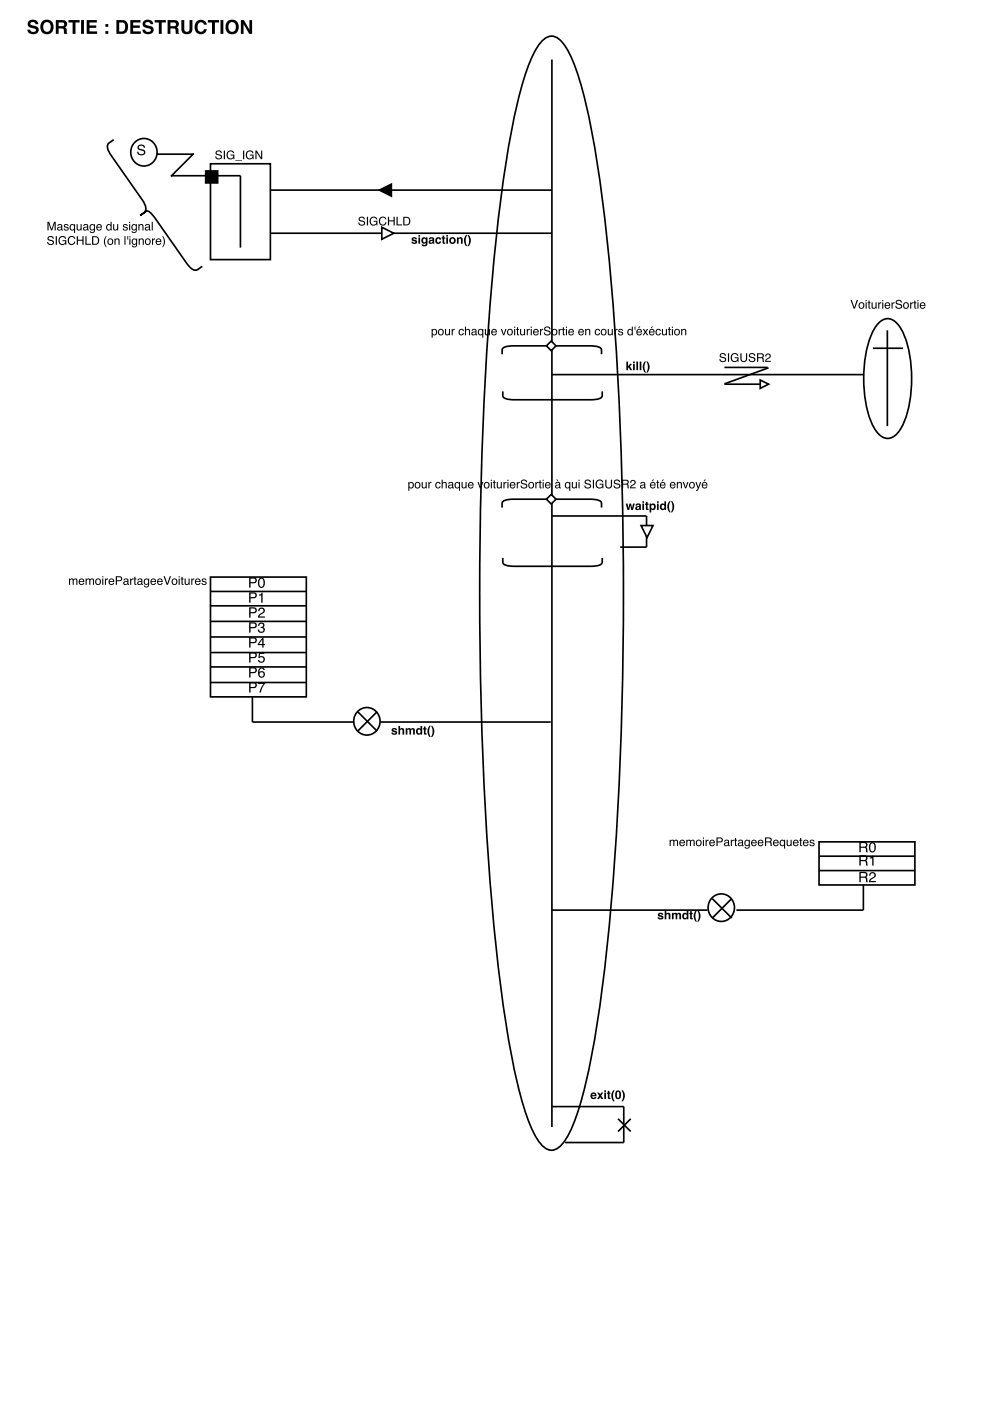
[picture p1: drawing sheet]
<svg xmlns="http://www.w3.org/2000/svg" width="210mm" height="297mm" viewBox="0 0 210 297" stroke-linecap="round" stroke-linejoin="round" font-family="sans-serif">
<path d="M114.9 8.7a2.52 2.52 0 0 1 4.1 0 22 22 0 0 1 3.9 8.2 209.6 209.6 0 0 1 6.1 36.7 821.8 821.8 0 0 1 0 144.3 209.6 209.6 0 0 1-6.1 36.7 22 22 0 0 1-3.9 8.2 2.52 2.52 0 0 1-4.1 0 22 22 0 0 1-3.9-8.2 209.6 209.6 0 0 1-6.1-36.7 821.8 821.8 0 0 1 0-144.3 209.6 209.6 0 0 1 6.1-36.7 22 22 0 0 1 3.9-8.2zM117 12.6v226.3M57.3 40.3h59.7M57.3 49.5h59.7M80.4 40.3l2.6-1.3v2.6z" fill="none" stroke="#000" stroke-width=".35"/>
<g fill="#000">
<path d="M80.4 40.3l2.6-1.3v2.6z"/>
<path d="M6.1 4.4a1.21 1.21 0 0 1 2 .7h-.6a.54 .54 0 0 0-.5-.4 .54 .54 0 0 0-.5 .5l.1 .1a1.9 1.9 0 0 1 1.6 .8 1.19 1.19 0 0 1-1.1 1.2 1.19 1.19 0 0 1-1.3-1h.6a.61 .61 0 0 0 .6 .5 .61 .61 0 0 0 .6-.6l-.1-.1a2.17 2.17 0 0 1-1.6-.8v-.5zM9.4 5a1 1 0 0 0-.2 1.2 1 1 0 0 0 1.2 .4 1.12 1.12 0 0 0-.4-1.9zM9 4.5a1.53 1.53 0 0 1 2.4 .9 1.53 1.53 0 0 1-1.7 1.8 1.62 1.62 0 0 1-.7-2.7zM12.4 4.8v.8h.7a.4 .4 0 0 0 .5-.4 .4 .4 0 0 0-.5-.4zM11.8 4.3h1.5a.81 .81 0 0 1 .9 .5 .81 .81 0 0 1-.4 1 1.29 1.29 0 0 1 .4 1.2l.1 .2h-.7l-.2-1.1-1-.1v1.2h-.6zM14.5 4.3h2.4v.5h-.9v2.4h-.6v-2.4h-.9zM17.2 4.3h.6v2.9h-.6zM18.4 4.3h2.1v.5h-1.5v.6h1.4v.5h-1.4v.8h1.6v.5h-2.2zM22.4 5.1h.6v.6h-.6zM22.4 6.6h.6v.6h-.6zM25.3 4.8v1.9a1.04 1.04 0 0 0 1.2-.6 1.04 1.04 0 0 0-.4-1.3zM24.7 4.3h1.2a1.48 1.48 0 0 1 1.3 1.4 1.48 1.48 0 0 1-1.3 1.5h-1.2zM27.6 4.3h2.2v.5h-1.6v.6h1.5v.5h-1.5v.8h1.6v.5h-2.2zM30.5 4.4a1.21 1.21 0 0 1 2 .7h-.6a.54 .54 0 0 0-.6-.4 .54 .54 0 0 0-.5 .5l.1 .1a1.9 1.9 0 0 1 1.7 .8 1.19 1.19 0 0 1-1.1 1.2 1.19 1.19 0 0 1-1.3-1h.6a.61 .61 0 0 0 .6 .5 .61 .61 0 0 0 .6-.6l-.1-.1a2.17 2.17 0 0 1-1.6-.8v-.5zM32.8 4.3h2.4v.5h-.9v2.4h-.6v-2.4h-.9zM36.1 4.8v.8h.7a.4 .4 0 0 0 .5-.4 .4 .4 0 0 0-.5-.4zM35.5 4.3h1.5a.81 .81 0 0 1 .9 .5 .81 .81 0 0 1-.4 1 1.29 1.29 0 0 1 .4 1.2l.1 .2h-.7l-.2-1.1-1-.1v1.2h-.6zM38.5 4.3h.6v1.8a.57 .57 0 0 0 .5 .6 .57 .57 0 0 0 .6-.6v-1.8h.6v1.8a1.18 1.18 0 0 1-1.2 1.2 1.18 1.18 0 0 1-1.1-1.2zM41.7 4.6a1.3 1.3 0 0 1 2.2 .6h-.7a.73 .73 0 0 0-.9-.4 .73 .73 0 0 0-.4 1 .72 .72 0 0 0 .4 .9 .72 .72 0 0 0 .9-.5h.7a1.35 1.35 0 0 1-1.8 1 1.35 1.35 0 0 1-.8-1.8zM44.1 4.3h2.3v.5h-.8v2.4h-.6v-2.4h-.9zM46.7 4.3h.7v2.9h-.7zM48.6 5a1 1 0 0 0-.1 1.2 1 1 0 0 0 1.1 .4 1.12 1.12 0 0 0-.4-1.9zM48.3 4.5a1.53 1.53 0 0 1 2.3 .9 1.53 1.53 0 0 1-1.7 1.8 1.62 1.62 0 0 1-.6-2.7zM51.1 4.3h.6l1.2 2v-2h.5v2.9h-.6l-1.2-2.1v2.1h-.5z"/>
</g>
<path d="M80.9 48.2l2.6 1.3-2.6 1.2z" fill="#fff"/>
<path d="M24.1 29.6l-1 .7a1.15 1.15 0 0 0-.2 1.5l.7 1.3 6.5 9.2a2.58 2.58 0 0 1 .7 2.6l-1.1 .8 1.3-.9a1.03 1.03 0 0 1 1.2 .6l7.3 10.3a2.8 2.8 0 0 0 2.1 1.6l1.3-.8M28.8 30a2.84 2.84 0 0 1 3.8 .4 2.84 2.84 0 0 1 0 3.8 2.84 2.84 0 0 1-3.8 .4 3 3 0 0 1 0-4.6zM33.2 32.7h7.9M36.2 37.3h8.2M41.1 32.5l-4.9 4.9M43.6 36.2h2.6v2.6h-2.6zM44.6 34.7h12.7v20.3h-12.7zM44.6 37.3h6.4v15.2M80.9 48.2l2.6 1.3-2.6 1.2zM106.5 75.1v-.9a1.05 1.05 0 0 1 1.1-.8h18.2a1.65 1.65 0 0 1 1.7 .8v.9" fill="none" stroke="#000" stroke-width=".35"/>
<g fill="#000">
<path d="M29.4 30.8a.86 .86 0 0 1 1.4 .5h-.3a.51 .51 0 0 0-.6-.4 .51 .51 0 0 0-.4 .5l.2 .1a.84 .84 0 0 1 1.1 1 .93 .93 0 0 1-1 .4 .93 .93 0 0 1-.7-.7h.3a.58 .58 0 0 0 .5 .5 .58 .58 0 0 0 .6-.5l-.4-.3a.67 .67 0 0 1-.8-.2 .67 .67 0 0 1 .1-.9zM43.6 36.2h2.6v2.6h-2.6z"/>
<path d="M45.9 32a.72 .72 0 0 1 1.1 .5h-.2a.42 .42 0 0 0-.4-.4 .42 .42 0 0 0-.4 .4 1.47 1.47 0 0 1 1.1 .7 .74 .74 0 0 1-.8 .6 .74 .74 0 0 1-.7-.6h.3a.48 .48 0 0 0 .4 .4 .48 .48 0 0 0 .5-.4l-.1-.1a.9 .9 0 0 1-1-.8zM47.4 31.9h.3v1.9h-.3zM48.3 32.1a.81 .81 0 0 1 1.4 .4h-.3a.66 .66 0 0 0-.9-.2 .66 .66 0 0 0-.2 .9 .58 .58 0 0 0 .7 .4 .58 .58 0 0 0 .5-.6h-.6v-.2h.8v1h-.2v-.3a.89 .89 0 0 1-1.3 .1 .89 .89 0 0 1-.1-1.3zM49.9 33.9h1.4v.2h-1.4zM51.5 31.9h.3v1.9h-.3zM52.4 32.1a.81 .81 0 0 1 1.3 .4h-.2a.66 .66 0 0 0-1-.2 .66 .66 0 0 0-.1 .9 .58 .58 0 0 0 .7 .4 .58 .58 0 0 0 .4-.6h-.5v-.2h.8v1h-.2v-.3a.89 .89 0 0 1-1.3 .1 .89 .89 0 0 1-.1-1.3zM54.2 31.9h.2l1 1.5v-1.5h.2v1.9h-.3l-.9-1.5v1.5h-.2z"/>
<path d="M10.1 47h.3l.5 1.6 .6-1.6h.3v1.9h-.2v-1.6l-.5 1.6h-.3l-.5-1.6v1.6h-.2zM12.4 48.4l-.1 .1a.34 .34 0 0 0 .5 .2 .34 .34 0 0 0 .1-.5zM12.3 47.6l.6-.1 .3 .2v1l.2 .2h-.3l-.1-.2a.44 .44 0 0 1-.8 .1 .44 .44 0 0 1 .3-.7l.5-.1a.3 .3 0 0 0-.3-.3 .3 .3 0 0 0-.3 .2h-.2zM13.7 47.6h.6l.2 .3h-.2a.28 .28 0 0 0-.3-.2 .28 .28 0 0 0-.2 .2v.1a.56 .56 0 0 1 .6 .8 .58 .58 0 0 1-.9-.4h.2a.32 .32 0 0 0 .3 .3 .32 .32 0 0 0 .3-.3 .55 .55 0 0 1-.6-.2 .55 .55 0 0 1 0-.6zM15.1 47.8l-.1 .2a.44 .44 0 0 0 0 .6 .44 .44 0 0 0 .6 0 .44 .44 0 0 0 .1-.6l-.2-.3zM14.9 47.7l.4-.2 .4 .2v-.2h.2v1.9h-.2v-.7a.64 .64 0 0 1-.9-.1 .64 .64 0 0 1 .1-.9zM16.2 47.5h.3v1l.2 .2 .3-.2 .1-1h.2v1.4h-.2v-.2a.46 .46 0 0 1-.5 .2 .46 .46 0 0 1-.4-.5zM17.9 48.4l-.1 .1a.34 .34 0 0 0 .5 .2 .34 .34 0 0 0 .1-.5zM17.8 47.6l.6-.1 .3 .2v1l.1 .2h-.2l-.1-.2a.44 .44 0 0 1-.8 .1 .44 .44 0 0 1 .3-.7l.5-.1a.3 .3 0 0 0-.3-.3 .3 .3 0 0 0-.3 .2h-.2zM19.1 47.7l.4-.2 .4 .2v-.2h.2v1.2a.58 .58 0 0 1-.4 .7 .58 .58 0 0 1-.7-.4l.5 .2a.41 .41 0 0 0 .4-.5 .63 .63 0 0 1-.9-.1 .63 .63 0 0 1 .1-.9zM19.3 47.8a.47 .47 0 0 0-.1 .6 .47 .47 0 0 0 .6 .2 .46 .46 0 0 0 .1-.6 .46 .46 0 0 0-.6-.2zM20.6 47.7a.61 .61 0 0 1 .7-.1 .61 .61 0 0 1 .3 .7h-1a.38 .38 0 0 0 .3 .4 .38 .38 0 0 0 .5-.3h.2a.67 .67 0 0 1-1 .4 .67 .67 0 0 1 0-1.1zM20.8 47.8l-.2 .3h.8l-.2-.4zM22.8 47.8a.46 .46 0 0 0-.1 .7 .46 .46 0 0 0 .7 .1 .46 .46 0 0 0 .1-.7 .46 .46 0 0 0-.7-.1zM22.7 47.6l.5-.1 .3 .2v-.7h.2v1.9h-.2v-.2a.61 .61 0 0 1-.9 0 .61 .61 0 0 1 0-.8zM24 47.5h.2v1l.3 .2 .3-.2v-1h.3v1.4h-.3v-.2a.46 .46 0 0 1-.5 .2 .46 .46 0 0 1-.3-.5zM26.2 47.6h.7l.2 .3h-.2a.28 .28 0 0 0-.3-.2 .28 .28 0 0 0-.3 .2l.1 .1a.56 .56 0 0 1 .6 .8 .58 .58 0 0 1-1-.4h.2a.32 .32 0 0 0 .4 .3 .32 .32 0 0 0 .3-.3h-.1a.55 .55 0 0 1-.5-.2 .55 .55 0 0 1-.1-.6zM27.4 47.5h.2v1.4h-.2zM27.4 47h.2v.3h-.2zM28 47.7l.4-.2 .4 .2v-.2h.2v1.2a.58 .58 0 0 1-.4 .7 .58 .58 0 0 1-.7-.4l.5 .2a.41 .41 0 0 0 .4-.5 .63 .63 0 0 1-.9-.1 .63 .63 0 0 1 .1-.9zM28.2 47.8a.47 .47 0 0 0-.1 .6 .47 .47 0 0 0 .6 .2 .46 .46 0 0 0 .1-.6 .46 .46 0 0 0-.6-.2zM29.3 47.5h.3v.2a.47 .47 0 0 1 .5-.2 .47 .47 0 0 1 .3 .5v.9h-.2v-.9a.33 .33 0 0 0-.4-.3 .33 .33 0 0 0-.2 .5v.7h-.3zM31 48.4l-.1 .1a.34 .34 0 0 0 .5 .2 .34 .34 0 0 0 .1-.5zM30.9 47.6l.6-.1 .3 .2v1l.1 .2h-.2l-.1-.2a.44 .44 0 0 1-.8 .1 .44 .44 0 0 1 .3-.7l.5-.1a.3 .3 0 0 0-.3-.3 .3 .3 0 0 0-.3 .2h-.2zM32.2 47h.2v1.9h-.2z"/>
<path d="M10.2 50.2a.72 .72 0 0 1 1.2 .4h-.2a.42 .42 0 0 0-.5-.4 .42 .42 0 0 0-.4 .5 1.47 1.47 0 0 1 1.2 .7 .74 .74 0 0 1-.8 .6 .74 .74 0 0 1-.7-.7h.2a.48 .48 0 0 0 .5 .4 .48 .48 0 0 0 .5-.4l-.1-.1a.9 .9 0 0 1-1-.8zM11.8 50.1h.3v1.8h-.3zM12.6 50.3a.81 .81 0 0 1 1.4 .3h-.2a.66 .66 0 0 0-1-.2 .66 .66 0 0 0-.1 1 .58 .58 0 0 0 .7 .3 .58 .58 0 0 0 .4-.6h-.5v-.2h.8v1h-.2l-.1-.2a.89 .89 0 0 1-1.2 0 .89 .89 0 0 1-.1-1.2zM14.6 50.3a.79 .79 0 0 1 .8-.3 .79 .79 0 0 1 .6 .6h-.3a.62 .62 0 0 0-.8-.3 .62 .62 0 0 0-.3 .9 .56 .56 0 0 0 .6 .5 .56 .56 0 0 0 .5-.5h.3a.85 .85 0 0 1-1.1 .7 .85 .85 0 0 1-.5-1.2zM16.3 50.1h.2v.7h1v-.7h.2v1.8h-.2v-.9h-1v.9h-.2zM18.1 50.1h.3v1.6h.9v.2h-1.2zM19.8 50.3v1.4h.4a.71 .71 0 0 0 .6-.7 .71 .71 0 0 0-.6-.7zM19.5 50.1h.8a.92 .92 0 0 1 .7 .9 .92 .92 0 0 1-.7 .9h-.8zM22.5 50h.1a2.22 2.22 0 0 0 0 2.4l-.4-.3-.2-.8 .1-.7zM23.1 50.9a.44 .44 0 0 0 0 .7 .44 .44 0 0 0 .7-.2v-.4a.37 .37 0 0 0-.3-.3 .37 .37 0 0 0-.4 .2zM22.9 50.7a.64 .64 0 0 1 1 .1 .64 .64 0 0 1-.2 1 .64 .64 0 0 1-.9-.3zM24.3 50.6h.2v.2a.47 .47 0 0 1 .5-.2 .47 .47 0 0 1 .4 .4v.9h-.3v-.8a.33 .33 0 0 0-.4-.3 .33 .33 0 0 0-.2 .4v.7h-.2zM26.4 50.1h.2v1.8h-.2zM27 50.1h.2v.7h-.2zM27.4 50.6h.3v1.3h-.3zM27.4 50.1h.3v.2h-.3zM28.1 50.7l.4-.2 .4 .3v-.2h.2v1.2a.58 .58 0 0 1-.5 .7 .58 .58 0 0 1-.7-.4l.6 .2a.41 .41 0 0 0 .4-.6 .63 .63 0 0 1-1-.1 .63 .63 0 0 1 .2-.9zM28.3 50.8a.47 .47 0 0 0-.2 .6 .47 .47 0 0 0 .6 .2 .46 .46 0 0 0 .1-.6 .46 .46 0 0 0-.5-.2zM29.4 50.6h.2v.2a.47 .47 0 0 1 .6-.2 .47 .47 0 0 1 .3 .4v.9h-.2v-.8a.33 .33 0 0 0-.4-.3 .33 .33 0 0 0-.3 .4v.7h-.2zM31 50.9a.44 .44 0 0 0 0 .7 .44 .44 0 0 0 .7-.2v-.4a.37 .37 0 0 0-.3-.3 .37 .37 0 0 0-.4 .2zM30.9 50.7a.64 .64 0 0 1 1 .1 .64 .64 0 0 1-.2 1 .64 .64 0 0 1-1-.3zM32.2 50.6h.2v.2l.5-.3v.3l-.4 .2v.9h-.3zM33.2 50.7a.61 .61 0 0 1 .7-.1 .61 .61 0 0 1 .3 .7h-1a.38 .38 0 0 0 .3 .4 .38 .38 0 0 0 .5-.2h.2a.67 .67 0 0 1-1 .3 .67 .67 0 0 1 0-1.1zM33.3 50.8l-.1 .3h.8l-.2-.3zM34.4 50a1.5 1.5 0 0 1 0 2.4 2.22 2.22 0 0 0 0-2.4z"/>
<path d="M76.2 46.1a.72 .72 0 0 1 1.2 .4h-.3a.42 .42 0 0 0-.4-.4 .42 .42 0 0 0-.4 .5 1.47 1.47 0 0 1 1.1 .7 .74 .74 0 0 1-.7 .5 .74 .74 0 0 1-.7-.6h.2a.48 .48 0 0 0 .5 .4 .48 .48 0 0 0 .5-.4l-.1-.1a.9 .9 0 0 1-1.1-.8zM77.8 46h.2v1.8h-.2zM78.6 46.2a.81 .81 0 0 1 1.4 .3h-.2a.66 .66 0 0 0-1-.2 .66 .66 0 0 0-.1 1 .58 .58 0 0 0 .6 .3 .58 .58 0 0 0 .5-.6h-.6v-.2h.8v1h-.1l-.1-.2a.89 .89 0 0 1-1.2 0 .89 .89 0 0 1-.1-1.2zM80.5 46.2a.79 .79 0 0 1 .8-.3 .79 .79 0 0 1 .6 .6h-.2a.62 .62 0 0 0-.9-.3 .62 .62 0 0 0-.2 .9 .56 .56 0 0 0 .5 .5 .56 .56 0 0 0 .6-.5h.2a.85 .85 0 0 1-1.1 .7 .85 .85 0 0 1-.5-1.2zM82.2 46h.3v.7h.9v-.7h.3v1.8h-.3v-.9h-.9v.9h-.3zM84.1 46h.2v1.6h.9v.2h-1.1zM85.7 46.2v1.4h.5a.71 .71 0 0 0 .6-.7 .71 .71 0 0 0-.6-.7zM85.5 46h.7a.92 .92 0 0 1 .8 .9 .92 .92 0 0 1-.8 .9h-.7z"/>
<path d="M87.4 50.4l.4-.1a.5 .5 0 0 1 .6 .4l-.6-.1-.2 .1a.61 .61 0 0 1 .6 .2 .61 .61 0 0 1 .1 .7 .68 .68 0 0 1-1.1-.4h.4a.26 .26 0 0 0 .2 .2 .26 .26 0 0 0 .3-.1 .6 .6 0 0 1-.6-.2 .6 .6 0 0 1-.1-.7zM88.7 49.8h.4v.4h-.4zM88.7 50.3h.4v1.4h-.4zM89.8 50.6a.39 .39 0 0 0-.1 .7 .39 .39 0 0 0 .6-.1 .39 .39 0 0 0-.2-.6zM89.6 50.4l.4-.1 .3 .2v-.2h.3v1.3a.66 .66 0 0 1-.5 .6 .66 .66 0 0 1-.7-.4h.3a.32 .32 0 0 0 .5 .1 .32 .32 0 0 0 .1-.4 .61 .61 0 0 1-.9 0 .61 .61 0 0 1 0-.9zM91.3 51.1l-.1 .3a.26 .26 0 0 0 .4 0 .26 .26 0 0 0 0-.3zM91 50.5l.5-.2a.46 .46 0 0 1 .6 .4v1h-.3l-.1-.2a.46 .46 0 0 1-.6 .2 .46 .46 0 0 1-.2-.6 .46 .46 0 0 1 .6-.2l.2-.1a.22 .22 0 0 0-.2-.2 .22 .22 0 0 0-.2 .2h-.4zM92.5 50.5a.62 .62 0 0 1 .6-.2 .62 .62 0 0 1 .4 .5l-.3-.1a.32 .32 0 0 0-.5 .3 .32 .32 0 0 0 .5 .3l.3-.1a.68 .68 0 0 1-1 .4 .68 .68 0 0 1 0-1.1zM93.8 50h.4v.3h.2v.3h-.2v.8h.2v.3l-.6-.2v-.9h-.2v-.3h.2zM94.6 49.8h.4v.4h-.4zM94.6 50.3h.4v1.4h-.4zM95.7 50.7a.38 .38 0 0 0-.1 .6 .38 .38 0 0 0 .6-.1v-.5l-.3-.1zM95.2 51a.75 .75 0 0 1 1.5 0 .75 .75 0 0 1-1.5 0zM96.9 50.3h.3v.2a.47 .47 0 0 1 .6-.2 .47 .47 0 0 1 .3 .5v.9h-.4v-.9l-.2-.2-.3 .2v.9h-.3zM98.8 49.8h.3l-.4 1.2 .4 1.2h-.3a1.82 1.82 0 0 1 0-2.4zM99.1 49.8h.3a1.82 1.82 0 0 1 0 2.4h-.3l.4-1.2z"/>
</g>
<path d="M116.9 72.3l1 1-1 1-1-1z" fill="#fff"/>
<path d="M116.9 72.3l1 1-1 1-1-1zM106.5 107.6v-.9a1.05 1.05 0 0 1 1.1-.8h18.2a1.65 1.65 0 0 1 1.7 .8v.9" fill="none" stroke="#000" stroke-width=".35"/>
<path d="M115.9 105.8l1-1 1 1-1 1.1z" fill="#fff"/>
<path d="M185.1 73.8h6.3M186.2 68.6a2.46 2.46 0 0 1 4 0 17 17 0 0 1 3 9.9 24.5 24.5 0 0 1-1.9 11.8 4.2 4.2 0 0 1-3.1 2.7 3.3 3.3 0 0 1-2.6-1.8 21.8 21.8 0 0 1-2.4-12.7 17 17 0 0 1 3-9.9zM188.1 70v20.3M106.6 83v.9a1.05 1.05 0 0 0 1.1 .8h18.2a1.65 1.65 0 0 0 1.8-.8v-.9M106.6 118.3v.9a1.05 1.05 0 0 0 1.1 .8h18.2a1.65 1.65 0 0 0 1.8-.8v-.9M115.9 105.8l1-1 1 1-1 1.1zM117 109.4h20.1v6.6h-5.6" fill="none" stroke="#000" stroke-width=".35"/>
<path d="M135.9 111.4h2.6l-1.3 2.6z" fill="#fff"/>
<g fill="none" stroke="#000" stroke-width=".35">
<path d="M117 79.4h66.1M153.6 77.9h9.1M162.9 78l-9.3 3.4M153.6 81.5h7.6M161.2 80.6l1.8 .9-1.8 .8zM135.9 111.4h2.6l-1.3 2.6zM44.6 122.4h20.3v25.4h-20.3zM44.6 125.4h20.3M44.6 128.4h20.3M44.6 131.7h20.3M44.6 135.1h20.3M44.6 138.4h20.3"/>
<path d="M44.6 141.4h20.3M44.6 144.7h20.3M53.5 147.8v5.3h21.6M75.8 150.9l4.2 4.1M76 150.6a2.84 2.84 0 0 1 3.8 .4 2.84 2.84 0 0 1 0 3.8 2.84 2.84 0 0 1-3.8 .4 3 3 0 0 1 0-4.6zM80 150.9l-4.2 4.1M80.7 153.1h36.1M173.7 178.5h20.3v9.1h-20.3zM117 193h33M151 190.5l4.1 4.1M151.2 190.2a2.84 2.84 0 0 1 3.8 .3 2.84 2.84 0 0 1 0 3.9 2.84 2.84 0 0 1-3.8 .3 3 3 0 0 1 0-4.5zM155.1 190.5l-4.1 4.1"/>
<path d="M173.7 184.6h20.3M173.7 181.5h20.3M183.1 187.6v5.4h-27M117 234.6h15.3v7.6h-12.5M131 237.2l2.7 2.7M133.7 237.2l-2.7 2.7"/>
</g>
<g fill="#000">
<path d="M91.8 70a.44 .44 0 0 0-.1 .7 .44 .44 0 0 0 .7-.1l-.1-.6zM91.5 69.8h.2v.1a.59 .59 0 0 1 .8-.1 .59 .59 0 0 1 .2 .8 .52 .52 0 0 1-.4 .5 .52 .52 0 0 1-.6-.2v.7h-.2zM93.2 70.1a.44 .44 0 0 0-.1 .7 .44 .44 0 0 0 .7-.2v-.4a.37 .37 0 0 0-.2-.3 .37 .37 0 0 0-.4 .2zM93 69.9a.64 .64 0 0 1 1 .1 .64 .64 0 0 1-.2 .9 .64 .64 0 0 1-.9-.3zM94.3 69.7h.3v1l.2 .2 .3-.2 .1-1h.2v1.4h-.2v-.2a.46 .46 0 0 1-.5 .2 .46 .46 0 0 1-.4-.4zM95.8 69.7h.2v.3l.4-.3v.3l-.4 .2v.9h-.2zM97.4 69.9l.4-.2a.48 .48 0 0 1 .6 .5l-.3-.1a.47 .47 0 0 0-.7 .2 .47 .47 0 0 0 .4 .6l.3-.3h.3a.62 .62 0 0 1-.9 .4 .62 .62 0 0 1-.2-.9zM98.6 69.2h.2v.7a.47 .47 0 0 1 .5-.2 .47 .47 0 0 1 .4 .5v.9h-.3v-1l-.2-.2-.4 .3v.9h-.2zM100.2 70.6v.1a.34 .34 0 0 0 .4 .2 .34 .34 0 0 0 .2-.5zM100.2 69.8l.5-.1 .3 .2v1l.2 .2h-.3l-.1-.2a.44 .44 0 0 1-.7 .1 .44 .44 0 0 1 .2-.7l.5-.1a.3 .3 0 0 0-.3-.3 .3 .3 0 0 0-.3 .3h-.2zM101.6 70v.2a.44 .44 0 0 0 0 .6 .44 .44 0 0 0 .6 0 .44 .44 0 0 0 .1-.6l-.2-.2zM101.5 69.9l.4-.2 .4 .2v-.2h.2v1.9h-.2v-.7a.64 .64 0 0 1-1-.1 .64 .64 0 0 1 .2-.9zM102.8 69.7h.2v1l.3 .2 .3-.2v-1h.3v1.4h-.2v-.2a.46 .46 0 0 1-.6 .2 .46 .46 0 0 1-.3-.4zM104.3 69.9a.61 .61 0 0 1 .8-.1 .61 .61 0 0 1 .3 .7h-1a.38 .38 0 0 0 .3 .4 .38 .38 0 0 0 .4-.2h.2a.67 .67 0 0 1-1 .3 .67 .67 0 0 1 0-1.1zM104.5 70l-.1 .3h.7l-.2-.3zM106.2 69.7h.2l.4 1.1 .4-1.1h.2l-.5 1.4h-.2zM107.8 70.1a.44 .44 0 0 0 0 .7 .44 .44 0 0 0 .7-.2v-.4a.37 .37 0 0 0-.3-.3 .37 .37 0 0 0-.4 .2zM107.7 69.9a.64 .64 0 0 1 .9 .1 .64 .64 0 0 1-.2 .9 .64 .64 0 0 1-.9-.3zM109 69.8h.2v1.3h-.2zM109 69.3h.2v.2h-.2zM109.6 69.4h.2v.3h.2v.2h-.2v.9l.2 .1v.2l-.4-.2v-1h-.2v-.2h.2zM110.3 69.7h.2v1l.2 .2 .4-.2v-1h.2v1.4h-.2v-.2a.46 .46 0 0 1-.5 .2 .46 .46 0 0 1-.3-.4zM111.7 69.7h.2v.3l.4-.3v.3l-.4 .2v.9h-.2zM112.5 69.8h.3v1.3h-.3zM112.5 69.3h.3v.2h-.3zM113.2 69.9a.61 .61 0 0 1 .7-.1 .61 .61 0 0 1 .3 .7h-.9a.38 .38 0 0 0 .2 .4 .38 .38 0 0 0 .5-.2h.2a.67 .67 0 0 1-1 .3 .67 .67 0 0 1 0-1.1zM113.4 70l-.1 .3h.7l-.2-.3zM114.5 69.7h.2v.3l.4-.3v.3l-.4 .2v.9h-.2zM115.5 69.4a.72 .72 0 0 1 1.2 .4h-.2a.42 .42 0 0 0-.5-.4 .42 .42 0 0 0-.4 .4 1.47 1.47 0 0 1 1.2 .8 .74 .74 0 0 1-.8 .5 .74 .74 0 0 1-.7-.6h.2a.48 .48 0 0 0 .5 .4 .48 .48 0 0 0 .5-.4l-.1-.1a.9 .9 0 0 1-1-.8zM117.3 70.1a.44 .44 0 0 0-.1 .7 .44 .44 0 0 0 .7-.2v-.4a.37 .37 0 0 0-.2-.3 .37 .37 0 0 0-.4 .2zM117.1 69.9a.64 .64 0 0 1 1 .1 .64 .64 0 0 1-.2 .9 .64 .64 0 0 1-.9-.3zM118.4 69.7h.3v.3l.4-.3v.3l-.4 .2v.9h-.3zM119.3 69.4h.3v.3h.2v.2h-.2v.9l.2 .1v.2l-.5-.2v-1h-.1v-.2h.1zM120 69.8h.2v1.3h-.2zM120 69.3h.2v.2h-.2zM120.7 69.9a.61 .61 0 0 1 .7-.1 .61 .61 0 0 1 .3 .7h-1a.38 .38 0 0 0 .3 .4 .38 .38 0 0 0 .5-.2h.2a.67 .67 0 0 1-1.1 .3 .67 .67 0 0 1 .1-1.1zM120.8 70l-.1 .3h.8l-.2-.3zM122.8 69.9a.61 .61 0 0 1 .7-.1 .61 .61 0 0 1 .3 .7h-1a.38 .38 0 0 0 .3 .4 .38 .38 0 0 0 .5-.2h.2a.67 .67 0 0 1-1 .3 .67 .67 0 0 1 0-1.1zM122.9 70l-.1 .3h.8l-.2-.3zM124.1 69.7h.2v.2a.47 .47 0 0 1 .5-.2 .47 .47 0 0 1 .4 .5v.9h-.3v-.9a.33 .33 0 0 0-.4-.3 .33 .33 0 0 0-.2 .5v.7h-.2zM126.3 69.9l.4-.2a.48 .48 0 0 1 .5 .5l-.2-.1a.47 .47 0 0 0-.7 .2 .47 .47 0 0 0 .4 .6l.3-.3h.2a.62 .62 0 0 1-.9 .4 .62 .62 0 0 1-.1-.9zM127.7 70.1a.44 .44 0 0 0 0 .7 .44 .44 0 0 0 .6-.2l.1-.4a.37 .37 0 0 0-.3-.3 .37 .37 0 0 0-.4 .2zM127.5 69.9a.64 .64 0 0 1 1 .1 .64 .64 0 0 1-.2 .9 .64 .64 0 0 1-.9-.3zM128.9 69.7h.2v1l.2 .2 .4-.2v-1h.2v1.4h-.2v-.2a.46 .46 0 0 1-.5 .2 .46 .46 0 0 1-.3-.4zM130.3 69.7h.2v.3l.4-.3v.3l-.4 .2v.9h-.2zM131.2 69.8h.7l.2 .3h-.2a.28 .28 0 0 0-.3-.2 .28 .28 0 0 0-.3 .3h.1a.56 .56 0 0 1 .6 .8 .58 .58 0 0 1-1-.3h.3a.32 .32 0 0 0 .3 .2 .32 .32 0 0 0 .3-.3h-.1a.55 .55 0 0 1-.5-.2 .55 .55 0 0 1-.1-.6zM133.3 70a.46 .46 0 0 0-.1 .7 .46 .46 0 0 0 .7 .1 .46 .46 0 0 0 .1-.6 .46 .46 0 0 0-.7-.2zM133.3 69.8l.4-.1 .3 .2v-.7h.2v1.9h-.2v-.2a.61 .61 0 0 1-.9 0 .61 .61 0 0 1 0-.8zM134.5 69.3h.3l-.1 .7h-.1zM135.1 69.9a.61 .61 0 0 1 .7-.1 .61 .61 0 0 1 .3 .7h-1a.38 .38 0 0 0 .3 .4 .38 .38 0 0 0 .5-.2h.2a.67 .67 0 0 1-1 .3 .67 .67 0 0 1 0-1.1zM135.3 70l-.1 .3h.7l-.2-.3zM135.5 69.2h.3l-.5 .4zM136.3 69.7h.3l.3 .5 .3-.5 .2 .1-.4 .6 .5 .7h-.3l-.4-.5-.3 .5h-.3l.5-.7zM137.8 69.9a.61 .61 0 0 1 .7-.1 .61 .61 0 0 1 .3 .7h-1a.38 .38 0 0 0 .3 .4 .38 .38 0 0 0 .5-.2h.2a.67 .67 0 0 1-1 .3 .67 .67 0 0 1 0-1.1zM137.9 70l-.1 .3h.8l-.2-.3zM138.2 69.2h.3l-.5 .4zM139.2 69.9l.4-.2a.48 .48 0 0 1 .5 .5l-.2-.1a.47 .47 0 0 0-.7 .2 .47 .47 0 0 0 .4 .6l.3-.3h.2a.62 .62 0 0 1-.9 .4 .62 .62 0 0 1-.1-.9zM140.3 69.7h.3v1l.2 .2 .3-.2 .1-1h.2v1.4h-.2v-.2a.46 .46 0 0 1-.5 .2 .46 .46 0 0 1-.4-.4zM141.8 69.4h.2v.3h.2v.2h-.2v.9l.2 .1v.2l-.4-.2v-1h-.2v-.2h.2zM142.5 69.8h.2v1.3h-.2zM142.5 69.3h.2v.2h-.2zM143.2 70.1a.44 .44 0 0 0 0 .7 .44 .44 0 0 0 .7-.2v-.4a.37 .37 0 0 0-.3-.3 .37 .37 0 0 0-.4 .2zM143.1 69.9a.64 .64 0 0 1 1 .1 .64 .64 0 0 1-.2 .9 .64 .64 0 0 1-1-.3zM144.4 69.7h.2v.2a.47 .47 0 0 1 .6-.2 .47 .47 0 0 1 .3 .5v.9h-.2v-.9a.33 .33 0 0 0-.4-.3 .33 .33 0 0 0-.3 .5v.7h-.2z"/>
<path d="M132.8 76.7h.4v.9l.4-.5h.4l-.4 .6 .4 .8h-.4l-.3-.6-.1 .6h-.4zM134.2 76.6h.4v.4h-.4zM134.2 77.1h.4v1.4h-.4zM134.9 76.7h.4v1.8h-.4zM135.6 76.7h.4v1.8h-.4zM136.7 76.6h.3l-.4 1.2 .4 1.2h-.3a1.82 1.82 0 0 1 0-2.4zM137 76.6h.3a1.82 1.82 0 0 1 0 2.4h-.3l.4-1.2z"/>
<path d="M152.8 75a.72 .72 0 0 1 1.1 .4h-.2a.42 .42 0 0 0-.5-.3 .42 .42 0 0 0-.4 .4 1.47 1.47 0 0 1 1.2 .7 .74 .74 0 0 1-.8 .6 .74 .74 0 0 1-.7-.7h.3a.48 .48 0 0 0 .4 .5 .48 .48 0 0 0 .5-.5l-.1-.1a.9 .9 0 0 1-1-.7zM154.3 74.9h.3v1.8h-.3zM155.2 75.1a.81 .81 0 0 1 1.4 .4h-.3a.66 .66 0 0 0-1-.3 .66 .66 0 0 0-.1 1 .58 .58 0 0 0 .7 .4 .58 .58 0 0 0 .5-.6h-.6v-.3h.8v1h-.2v-.2a.89 .89 0 0 1-1.3 0 .89 .89 0 0 1-.1-1.2zM157 74.9h.2v1.1a.47 .47 0 0 0 .5 .6 .47 .47 0 0 0 .5-.6v-1.1h.2v1a.73 .73 0 0 1-.7 .9 .73 .73 0 0 1-.7-.9zM159 75a.72 .72 0 0 1 1.1 .4h-.2a.42 .42 0 0 0-.5-.3 .42 .42 0 0 0-.4 .4 1.47 1.47 0 0 1 1.2 .7 .74 .74 0 0 1-.8 .6 .74 .74 0 0 1-.7-.7h.3a.48 .48 0 0 0 .4 .5 .48 .48 0 0 0 .5-.5l-.1-.1a.9 .9 0 0 1-1-.7zM160.8 75.1v.6h.5a.31 .31 0 0 0 .4-.3 .31 .31 0 0 0-.3-.3zM160.5 74.9h.9a.5 .5 0 0 1 .5 .3 .5 .5 0 0 1-.2 .6l.2 .2 .1 .7h-.3l-.1-.6-.3-.2h-.5v.8h-.3zM162.5 75.1a.61 .61 0 0 1 .9 .2 .61 .61 0 0 1-.6 .8l-.3 .4h.9v.2h-1.2a1.5 1.5 0 0 1 1-1.1 .36 .36 0 0 0-.4-.5 .36 .36 0 0 0-.3 .5h-.3z"/>
<path d="M180.3 63.6h.3l.5 1.6 .5-1.6h.3l-.6 1.8h-.3zM182.4 64.4a.44 .44 0 0 0-.1 .7 .44 .44 0 0 0 .7-.2v-.3a.37 .37 0 0 0-.3-.3 .37 .37 0 0 0-.3 .1zM182.2 64.3a.64 .64 0 0 1 1 .1 .64 .64 0 0 1-.2 .9 .64 .64 0 0 1-.9-.3zM183.5 64.1h.3v1.3h-.3zM183.5 63.6h.3v.3h-.3zM184.1 63.7h.3v.4h.2v.2h-.2v.9l.2 .1v.1l-.4-.1-.1-1h-.1v-.2h.1zM184.8 64.1h.2v1l.3 .2 .3-.2v-1h.3v1.3h-.2v-.2a.46 .46 0 0 1-.6 .3 .46 .46 0 0 1-.3-.5zM186.2 64.1h.2v.2l.5-.2v.2l-.4 .2-.1 .9h-.2zM187.1 64.1h.2v1.3h-.2zM187.1 63.6h.2v.3h-.2zM187.7 64.3a.61 .61 0 0 1 .8-.2 .61 .61 0 0 1 .3 .7h-1a.38 .38 0 0 0 .3 .5 .38 .38 0 0 0 .4-.3h.2a.67 .67 0 0 1-1 .4 .67 .67 0 0 1 0-1.1zM187.9 64.4l-.1 .3h.7l-.2-.4zM189 64.1h.2v.2l.5-.2v.2l-.4 .2v.9h-.3zM190.1 63.7a.72 .72 0 0 1 1.1 .4h-.2a.42 .42 0 0 0-.5-.3 .42 .42 0 0 0-.3 .4 1.47 1.47 0 0 1 1.1 .7 .74 .74 0 0 1-.8 .6 .74 .74 0 0 1-.7-.7h.3a.48 .48 0 0 0 .4 .5 .48 .48 0 0 0 .5-.5h-.1a.9 .9 0 0 1-1-.8zM191.8 64.4a.44 .44 0 0 0 0 .7 .44 .44 0 0 0 .7-.2v-.3a.37 .37 0 0 0-.3-.3 .37 .37 0 0 0-.4 .1zM191.6 64.3a.64 .64 0 0 1 1 .1 .64 .64 0 0 1-.2 .9 .64 .64 0 0 1-.9-.3zM193 64.1h.2v.2l.4-.2v.2l-.4 .2v.9h-.2zM193.9 63.7h.2v.4h.2v.2h-.2v.9l.2 .1v.1l-.4-.1v-1h-.2v-.2h.2zM194.5 64.1h.2v1.3h-.2zM194.5 63.6h.2v.3h-.2zM195.2 64.3a.61 .61 0 0 1 .7-.2 .61 .61 0 0 1 .3 .7h-1a.38 .38 0 0 0 .3 .5 .38 .38 0 0 0 .5-.3h.2a.67 .67 0 0 1-1 .4 .67 .67 0 0 1 0-1.1zM195.4 64.4l-.1 .3h.7l-.2-.4z"/>
<path d="M86.9 102.5a.44 .44 0 0 0-.1 .7 .44 .44 0 0 0 .7-.1l-.2-.7zM86.6 102.2h.2v.2a.59 .59 0 0 1 .8-.1 .59 .59 0 0 1 .1 .8 .52 .52 0 0 1-.3 .5 .52 .52 0 0 1-.6-.2v.7h-.2zM88.2 102.5a.44 .44 0 0 0 0 .7 .44 .44 0 0 0 .7-.2v-.3a.37 .37 0 0 0-.3-.3 .37 .37 0 0 0-.4 .1zM88.1 102.4a.64 .64 0 0 1 .9 .1 .64 .64 0 0 1-.2 .9 .64 .64 0 0 1-.9-.3zM89.4 102.2h.2v1l.3 .2 .3-.2 .1-1h.2v1.3h-.2v-.2a.46 .46 0 0 1-.6 .3 .46 .46 0 0 1-.3-.5zM90.8 102.2h.2v.2l.5-.2v.2l-.4 .2v.9h-.3zM92.4 102.4l.5-.2a.48 .48 0 0 1 .5 .5l-.2-.2a.47 .47 0 0 0-.7 .3 .47 .47 0 0 0 .4 .6l.3-.3h.2a.62 .62 0 0 1-.9 .4 .62 .62 0 0 1-.1-1zM93.6 101.7h.3v.7a.47 .47 0 0 1 .5-.2 .47 .47 0 0 1 .3 .5v.8h-.2v-.9l-.3-.2-.3 .2v.9h-.3zM95.2 103.1v.1a.34 .34 0 0 0 .5 .1 .34 .34 0 0 0 .1-.4zM95.2 102.3l.6-.1 .3 .2v.9l.1 .2h-.2l-.1-.1a.44 .44 0 0 1-.8 .1 .44 .44 0 0 1 .3-.7l.5-.1a.3 .3 0 0 0-.3-.4 .3 .3 0 0 0-.3 .3h-.2zM96.7 102.5l-.1 .2a.44 .44 0 0 0 0 .5 .44 .44 0 0 0 .6 .1 .44 .44 0 0 0 .1-.6l-.2-.3zM96.5 102.4l.4-.2 .4 .2v-.2h.2v1.9h-.2v-.7a.64 .64 0 0 1-.9-.1 .64 .64 0 0 1 .1-.9zM97.9 102.2h.2v1l.2 .2 .4-.2v-1h.2v1.3h-.2v-.2a.46 .46 0 0 1-.5 .3 .46 .46 0 0 1-.3-.5zM99.4 102.4a.61 .61 0 0 1 .7-.2 .61 .61 0 0 1 .3 .7h-1a.38 .38 0 0 0 .3 .5 .38 .38 0 0 0 .5-.3h.2a.67 .67 0 0 1-1 .4 .67 .67 0 0 1 0-1.1zM99.6 102.5l-.2 .3h.8l-.2-.4zM101.2 102.2h.3l.3 1.1 .4-1.1h.3l-.5 1.3h-.3zM102.9 102.5a.44 .44 0 0 0 0 .7 .44 .44 0 0 0 .6-.2l.1-.3a.37 .37 0 0 0-.3-.3 .37 .37 0 0 0-.4 .1zM102.7 102.4a.64 .64 0 0 1 1 .1 .64 .64 0 0 1-.2 .9 .64 .64 0 0 1-.9-.3zM104.1 102.2h.2v1.3h-.2zM104.1 101.7h.2v.3h-.2zM104.7 101.8h.2v.4h.2v.2h-.2v.9l.2 .1v.1l-.4-.1v-1h-.2v-.2h.2zM105.3 102.2h.3v1l.2 .2 .3-.2 .1-1h.2v1.3h-.2v-.2a.46 .46 0 0 1-.5 .3 .46 .46 0 0 1-.4-.5zM106.7 102.2h.3v.2l.4-.2v.2l-.4 .2v.9h-.3zM107.6 102.2h.2v1.3h-.2zM107.6 101.7h.2v.3h-.2zM108.2 102.4a.61 .61 0 0 1 .8-.2 .61 .61 0 0 1 .3 .7h-1a.38 .38 0 0 0 .3 .5 .38 .38 0 0 0 .4-.3h.3a.67 .67 0 0 1-1.1 .4 .67 .67 0 0 1 0-1.1zM108.4 102.5l-.1 .3h.8l-.2-.4zM109.6 102.2h.2v.2l.4-.2v.2l-.4 .2v.9h-.2zM110.6 101.8a.72 .72 0 0 1 1.2 .4h-.3a.42 .42 0 0 0-.4-.3 .42 .42 0 0 0-.4 .4 1.47 1.47 0 0 1 1.1 .7 .74 .74 0 0 1-.7 .6 .74 .74 0 0 1-.7-.7h.2a.48 .48 0 0 0 .5 .5 .48 .48 0 0 0 .5-.5h-.1a.9 .9 0 0 1-1.1-.8zM112.3 102.5a.44 .44 0 0 0 0 .7 .44 .44 0 0 0 .7-.2v-.3a.37 .37 0 0 0-.3-.3 .37 .37 0 0 0-.4 .1zM112.2 102.4a.64 .64 0 0 1 .9 .1 .64 .64 0 0 1-.2 .9 .64 .64 0 0 1-.9-.3zM113.5 102.2h.2v.2l.5-.2v.2l-.4 .2-.1 .9h-.2zM114.4 101.8h.2v.4h.2v.2h-.2v.9l.2 .1v.1l-.4-.1v-1h-.2v-.2h.2zM115.1 102.2h.2v1.3h-.2zM115.1 101.7h.2v.3h-.2zM115.7 102.4a.61 .61 0 0 1 .8-.2 .61 .61 0 0 1 .3 .7h-1a.38 .38 0 0 0 .3 .5 .38 .38 0 0 0 .4-.3h.2a.67 .67 0 0 1-1 .4 .67 .67 0 0 1 0-1.1zM115.9 102.5l-.1 .3h.7l-.2-.4zM117.9 103.1v.1a.34 .34 0 0 0 .5 .1 .34 .34 0 0 0 .1-.4zM117.9 102.3l.6-.1 .2 .2 .1 .9 .1 .2h-.2l-.1-.1a.44 .44 0 0 1-.8 .1 .44 .44 0 0 1 .3-.7l.4-.1a.3 .3 0 0 0-.2-.4 .3 .3 0 0 0-.4 .3h-.2zM117.9 101.7h.3l.2 .3zM120.1 102.5l-.1 .2a.44 .44 0 0 0 0 .5 .44 .44 0 0 0 .6 .1 .44 .44 0 0 0 .1-.6l-.2-.3zM119.9 102.4l.4-.2 .4 .2v-.2h.2v1.9h-.2v-.7a.64 .64 0 0 1-.9-.1 .64 .64 0 0 1 .1-.9zM121.2 102.2h.3v1l.2 .2 .3-.2 .1-1h.2v1.3h-.2v-.2a.46 .46 0 0 1-.5 .3 .46 .46 0 0 1-.4-.5zM122.7 102.2h.2v1.3h-.2zM122.7 101.7h.2v.3h-.2zM124.1 101.8a.72 .72 0 0 1 1.2 .4h-.3a.42 .42 0 0 0-.4-.3 .42 .42 0 0 0-.4 .4 1.47 1.47 0 0 1 1.1 .7 .74 .74 0 0 1-.7 .6 .74 .74 0 0 1-.7-.7h.2a.48 .48 0 0 0 .5 .5 .48 .48 0 0 0 .5-.5h-.1a.9 .9 0 0 1-1-.8zM125.7 101.7h.2v1.8h-.2zM126.5 101.9a.81 .81 0 0 1 1.4 .4h-.2a.66 .66 0 0 0-1-.3 .66 .66 0 0 0-.1 1 .58 .58 0 0 0 .7 .4 .58 .58 0 0 0 .4-.6h-.6v-.2h.8v.9h-.1l-.1-.2a.89 .89 0 0 1-1.2 .1 .89 .89 0 0 1-.1-1.3zM128.3 101.7h.3v1.1a.47 .47 0 0 0 .5 .6 .47 .47 0 0 0 .4-.6v-1.1h.3v1a.73 .73 0 0 1-.7 .9 .73 .73 0 0 1-.8-.9zM130.3 101.8a.72 .72 0 0 1 1.2 .4h-.3a.42 .42 0 0 0-.4-.3 .42 .42 0 0 0-.4 .4 1.47 1.47 0 0 1 1.1 .7 .74 .74 0 0 1-.7 .6 .74 .74 0 0 1-.7-.7h.2a.48 .48 0 0 0 .5 .5 .48 .48 0 0 0 .5-.5h-.1a.9 .9 0 0 1-1-.8zM132.1 101.9v.6h.6a.31 .31 0 0 0 .4-.2 .31 .31 0 0 0-.4-.4zM131.9 101.7h.8a.5 .5 0 0 1 .6 .3 .5 .5 0 0 1-.2 .6l.2 .2 .1 .7h-.3l-.1-.6-.3-.1h-.6v.7h-.2zM133.8 101.9a.61 .61 0 0 1 1 .3 .61 .61 0 0 1-.6 .8l-.4 .3h1v.2h-1.2a1.5 1.5 0 0 1 .9-1.1 .36 .36 0 0 0-.3-.5 .36 .36 0 0 0-.4 .5h-.2zM136 103.1l-.1 .1a.34 .34 0 0 0 .5 .1 .34 .34 0 0 0 .1-.4zM135.9 102.3l.6-.1 .3 .2v.9l.1 .2h-.2l-.1-.1a.44 .44 0 0 1-.8 .1 .44 .44 0 0 1 .3-.7l.5-.1a.3 .3 0 0 0-.3-.4 .3 .3 0 0 0-.3 .3h-.2zM138 102.4a.61 .61 0 0 1 .7-.2 .61 .61 0 0 1 .3 .7h-1a.38 .38 0 0 0 .3 .5 .38 .38 0 0 0 .5-.3h.2a.67 .67 0 0 1-1 .4 .67 .67 0 0 1 0-1.1zM138.1 102.5l-.1 .3h.8l-.2-.4zM138.4 101.7h.3l-.5 .3zM139.3 101.8h.2v.4h.3v.2h-.3v.9l.3 .1v.1l-.5-.1v-1h-.2v-.2h.2zM140.1 102.4a.61 .61 0 0 1 .7-.2 .61 .61 0 0 1 .3 .7h-1a.38 .38 0 0 0 .3 .5 .38 .38 0 0 0 .5-.3h.2a.67 .67 0 0 1-1 .4 .67 .67 0 0 1 0-1.1zM140.3 102.5l-.2 .3h.8l-.2-.4zM140.5 101.7h.3l-.5 .3zM142.2 102.4a.61 .61 0 0 1 .7-.2 .61 .61 0 0 1 .3 .7h-.9a.38 .38 0 0 0 .2 .5 .38 .38 0 0 0 .5-.3h.2a.67 .67 0 0 1-1 .4 .67 .67 0 0 1 0-1.1zM142.4 102.5l-.1 .3h.7l-.2-.4zM143.5 102.2h.2v.2a.47 .47 0 0 1 .6-.2 .47 .47 0 0 1 .3 .5v.8h-.2v-.8a.33 .33 0 0 0-.4-.3 .33 .33 0 0 0-.3 .4v.7h-.2zM144.8 102.2h.2l.4 1.1 .3-1.1h.3l-.5 1.3h-.3zM146.4 102.5a.44 .44 0 0 0 0 .7 .44 .44 0 0 0 .7-.2v-.3a.37 .37 0 0 0-.3-.3 .37 .37 0 0 0-.4 .1zM146.3 102.4a.64 .64 0 0 1 .9 .1 .64 .64 0 0 1-.2 .9 .64 .64 0 0 1-.9-.3zM147.4 102.2h.3l.4 1.1 .3-1.1h.3l-.3 .8a1.02 1.02 0 0 1-.8 1.1v-.2h.2l.1-.3zM149 102.4a.61 .61 0 0 1 .7-.2 .61 .61 0 0 1 .3 .7h-1a.38 .38 0 0 0 .3 .5 .38 .38 0 0 0 .5-.3h.2a.67 .67 0 0 1-1 .4 .67 .67 0 0 1 0-1.1zM149.1 102.5l-.1 .3h.8l-.2-.4zM149.4 101.7h.3l-.5 .3z"/>
<path d="M132.7 106.8h.3l.3 .9 .1-.9h.4l.2 .9 .2-.9h.4l-.4 1.3h-.4l-.2-1-.2 1h-.4zM135.1 107.6v.2a.26 .26 0 0 0 .3 .1 .26 .26 0 0 0 .1-.4zM134.8 106.9l.5-.2a.46 .46 0 0 1 .6 .5l.1 .9h-.4l-.1-.1a.46 .46 0 0 1-.6 .1 .46 .46 0 0 1-.2-.6 .46 .46 0 0 1 .6-.2l.2-.1a.22 .22 0 0 0-.2-.2 .22 .22 0 0 0-.2 .2h-.4zM136.2 106.3h.4v.3h-.4zM136.2 106.8h.4v1.3h-.4zM136.9 106.4h.4v.4h.2v.2h-.2v.8l.2 .1v.2l-.5-.1-.1-1h-.1v-.2h.1zM138.2 107.1a.38 .38 0 0 0-.1 .5 .38 .38 0 0 0 .5 .1v-.5zM137.7 106.8h.4v.2a.62 .62 0 0 1 .9-.1 .62 .62 0 0 1 0 .9 .5 .5 0 0 1-.9 .1v.8h-.4zM139.3 106.3h.3v.3h-.3zM139.3 106.8h.3v1.3h-.3zM140.1 106.9l.4-.2 .4 .2v-.6h.3v1.8h-.3v-.2a.62 .62 0 0 1-.9 .1 .62 .62 0 0 1 0-.9zM140.3 107.2a.36 .36 0 0 0 0 .5 .36 .36 0 0 0 .6-.1l-.2-.5zM141.9 106.3h.3l-.4 1.1 .4 1.2h-.3a1.82 1.82 0 0 1 0-2.3zM142.2 106.3h.3a1.82 1.82 0 0 1 0 2.3h-.3l.4-1.2z"/>
<path d="M14.6 122.7h.2v.2a.43 .43 0 0 1 .8-.1 .44 .44 0 0 1 .5-.1 .44 .44 0 0 1 .3 .4v.9h-.2v-1l-.2-.2-.3 .2-.1 1h-.2v-1.1h-.3l-.2 .2v.9h-.3zM16.8 122.8a.61 .61 0 0 1 .8-.1 .61 .61 0 0 1 .3 .7h-1a.38 .38 0 0 0 .3 .4 .38 .38 0 0 0 .4-.2h.3a.67 .67 0 0 1-1.1 .3 .67 .67 0 0 1 0-1.1zM17 122.9l-.1 .3h.8l-.2-.3zM18.2 122.7h.2v.2a.43 .43 0 0 1 .7-.1 .44 .44 0 0 1 .5-.1 .44 .44 0 0 1 .3 .4v.9h-.2v-1l-.2-.2-.3 .2v1h-.3v-1.1h-.3l-.2 .2v.9h-.2zM20.5 123a.44 .44 0 0 0 0 .7 .44 .44 0 0 0 .7-.2v-.4a.37 .37 0 0 0-.3-.3 .37 .37 0 0 0-.4 .2zM20.3 122.8a.64 .64 0 0 1 1 .1 .64 .64 0 0 1-.2 1 .64 .64 0 0 1-.9-.3zM21.7 122.7h.2v1.3h-.2zM21.7 122.2h.2v.2h-.2zM22.2 122.7h.3v.2l.4-.3v.3l-.4 .2v.9h-.3zM23.2 122.8a.61 .61 0 0 1 .7-.1 .61 .61 0 0 1 .3 .7h-1a.38 .38 0 0 0 .3 .4 .38 .38 0 0 0 .5-.2h.2a.67 .67 0 0 1-1 .3 .67 .67 0 0 1 0-1.1zM23.4 122.9l-.1 .3h.7l-.2-.3zM24.5 122.2h.9a.53 .53 0 0 1 .5 .5 .53 .53 0 0 1-.5 .5h-.6v.8h-.3zM24.8 122.4v.6h.5a.32 .32 0 0 0 .4-.3 .32 .32 0 0 0-.4-.3zM26.4 123.5v.1a.34 .34 0 0 0 .4 .2 .34 .34 0 0 0 .2-.5zM26.4 122.7h.5l.3 .1v1l.2 .2h-.3l-.1-.2a.44 .44 0 0 1-.7 .2 .44 .44 0 0 1 .2-.8l.5-.1a.3 .3 0 0 0-.3-.3 .3 .3 0 0 0-.3 .3h-.2zM27.6 122.7h.2v.2l.4-.3v.3l-.4 .2v.9h-.2zM28.5 122.3h.2v.4h.2v.1h-.2v.9l.2 .1v.2l-.4-.2v-1h-.2v-.1h.2zM29.3 123.5v.1a.34 .34 0 0 0 .5 .2 .34 .34 0 0 0 .1-.5zM29.3 122.7h.6l.3 .1v1l.1 .2h-.2l-.1-.2a.44 .44 0 0 1-.8 .2 .44 .44 0 0 1 .3-.8l.5-.1a.3 .3 0 0 0-.3-.3 .3 .3 0 0 0-.3 .3h-.3zM30.6 122.8l.4-.2 .4 .2v-.1h.2v1.2a.58 .58 0 0 1-.4 .6 .58 .58 0 0 1-.7-.3l.5 .2a.41 .41 0 0 0 .4-.6 .63 .63 0 0 1-.9-.1 .63 .63 0 0 1 .1-.9zM30.8 122.9a.47 .47 0 0 0-.1 .6 .47 .47 0 0 0 .6 .2 .46 .46 0 0 0 .1-.6 .46 .46 0 0 0-.6-.2zM32.1 122.8a.61 .61 0 0 1 .7-.1 .61 .61 0 0 1 .3 .7h-1a.38 .38 0 0 0 .3 .4 .38 .38 0 0 0 .5-.2h.2a.67 .67 0 0 1-1 .3 .67 .67 0 0 1 0-1.1zM32.2 122.9l-.1 .3h.8l-.2-.3zM33.5 122.8a.61 .61 0 0 1 .7-.1 .61 .61 0 0 1 .3 .7h-1a.38 .38 0 0 0 .3 .4 .38 .38 0 0 0 .5-.2h.2a.67 .67 0 0 1-1 .3 .67 .67 0 0 1 0-1.1zM33.6 122.9l-.1 .3h.8l-.2-.3zM34.7 122.2h.3l.5 1.5 .5-1.5h.3l-.7 1.8h-.3zM36.7 123a.44 .44 0 0 0 0 .7 .44 .44 0 0 0 .7-.2v-.4a.37 .37 0 0 0-.3-.3 .37 .37 0 0 0-.4 .2zM36.5 122.8a.64 .64 0 0 1 1 .1 .64 .64 0 0 1-.2 1 .64 .64 0 0 1-.9-.3zM37.9 122.7h.2v1.3h-.2zM37.9 122.2h.2v.2h-.2zM38.5 122.3h.2v.4h.2v.1h-.2v.9l.2 .1v.2l-.4-.2v-1h-.2v-.1h.2zM39.1 122.7h.3v.9l.2 .2 .3-.2 .1-.9h.2v1.3h-.2v-.2a.46 .46 0 0 1-.5 .2 .46 .46 0 0 1-.4-.4zM40.6 122.7h.2v.2l.4-.3v.3l-.4 .2v.9h-.2zM41.5 122.8a.61 .61 0 0 1 .7-.1 .61 .61 0 0 1 .3 .7h-.9a.38 .38 0 0 0 .2 .4 .38 .38 0 0 0 .5-.2h.2a.67 .67 0 0 1-1 .3 .67 .67 0 0 1 0-1.1zM41.7 122.9l-.1 .3h.7l-.2-.3zM42.9 122.7h.7l.2 .3h-.2a.28 .28 0 0 0-.3-.2 .28 .28 0 0 0-.3 .3h.1a.56 .56 0 0 1 .6 .8 .58 .58 0 0 1-1-.3h.2a.32 .32 0 0 0 .4 .3 .32 .32 0 0 0 .3-.3l-.1-.1a.55 .55 0 0 1-.5-.2 .55 .55 0 0 1-.1-.6z"/>
<path d="M52.8 122.4h1a.63 .63 0 0 1 .7 .6 .63 .63 0 0 1-.7 .7h-.7v.9h-.3zM53.1 122.7v.7h.6a.38 .38 0 0 0 .5-.4 .38 .38 0 0 0-.5-.3zM54.9 122.7a.77 .77 0 0 1 1-.1 .77 .77 0 0 1 .3 .9 .78 .78 0 0 1-.4 1 .78 .78 0 0 1-1-.2l-.1-1zM55.2 122.8a1.14 1.14 0 0 0 .2 1.6 1.13 1.13 0 0 0 .3-1.6z"/>
<path d="M52.8 125.6h1a.63 .63 0 0 1 .7 .6 .63 .63 0 0 1-.7 .7h-.7v.9h-.3zM53.1 125.8v.8h.6a.38 .38 0 0 0 .5-.4 .38 .38 0 0 0-.5-.4zM54.9 126.1l.8-.4v2.1h-.3v-1.5h-.5z"/>
<path d="M52.8 128.8h1a.63 .63 0 0 1 .7 .6 .63 .63 0 0 1-.7 .6h-.7v1h-.3zM53.1 129v.8h.6a.38 .38 0 0 0 .5-.4 .38 .38 0 0 0-.5-.4zM55 129a.7 .7 0 0 1 1.1 .1 .7 .7 0 0 1-.5 1l-.6 .6h1.2v.3h-1.5a1.33 1.33 0 0 1 1-1.3 .43 .43 0 0 0-.2-.7 .43 .43 0 0 0-.5 .6h-.3z"/>
<path d="M52.8 131.9h1a.63 .63 0 0 1 .7 .7 .63 .63 0 0 1-.7 .6h-.7v.9h-.3zM53.1 132.2v.8h.6a.38 .38 0 0 0 .5-.4 .38 .38 0 0 0-.5-.4zM55 132.1a.61 .61 0 0 1 .9 0 .61 .61 0 0 1-.1 .9 .7 .7 0 0 1-.2 1.2 .7 .7 0 0 1-.9-.7h.2a.46 .46 0 0 0 .5 .5 .46 .46 0 0 0 .4-.5 .46 .46 0 0 0-.5-.4v-.2a.4 .4 0 0 0 .5-.3 .4 .4 0 0 0-.3-.5 .4 .4 0 0 0-.5 .4v.2h-.3z"/>
<path d="M52.8 135.1h1a.63 .63 0 0 1 .7 .6 .63 .63 0 0 1-.7 .7h-.7v.9h-.3zM53.1 135.4v.7h.6a.38 .38 0 0 0 .5-.4 .38 .38 0 0 0-.5-.3zM55.6 135.6l-.7 .9h.7zM55.6 135.2h.3v1.3h.3v.3h-.3v.5h-.3v-.5h-.9v-.3z"/>
<path d="M52.8 138.3h1a.63 .63 0 0 1 .7 .6 .63 .63 0 0 1-.7 .7h-.7v.9h-.3zM53.1 138.5v.8h.6a.38 .38 0 0 0 .5-.4 .38 .38 0 0 0-.5-.4zM54.9 138.4h1.1v.2h-.9l-.1 .6a.73 .73 0 0 1 1.1 .4 .73 .73 0 0 1-.5 1 .73 .73 0 0 1-.9-.7h.3a.47 .47 0 0 0 .7 .3 .47 .47 0 0 0 0-.8 .47 .47 0 0 0-.7 .1h-.2z"/>
<path d="M52.8 141.5h1a.63 .63 0 0 1 .7 .6 .63 .63 0 0 1-.7 .6h-.7v1h-.3zM53.1 141.7v.8h.6a.38 .38 0 0 0 .5-.4 .38 .38 0 0 0-.5-.4zM55 141.7l.7-.2 .4 .4v.2h-.2a.44 .44 0 0 0-.6-.3 .44 .44 0 0 0-.3 .5v.2a.71 .71 0 0 1 1 .2 .71 .71 0 0 1-.2 1 .71 .71 0 0 1-1-.4l-.1-.8zM55 143a.46 .46 0 0 0 .9 0 .46 .46 0 0 0-.9 0z"/>
<path d="M52.8 144.6h1a.63 .63 0 0 1 .7 .7 .63 .63 0 0 1-.7 .6h-.7v.9h-.3zM53.1 144.9v.8h.6a.38 .38 0 0 0 .5-.4 .38 .38 0 0 0-.5-.4zM54.7 144.7h1.5l-.9 2.1h-.3l.2-.6 .7-1.2h-1.2z"/>
<path d="M83.2 154.5l.4-.1a.5 .5 0 0 1 .6 .4l-.6-.2-.2 .2a.61 .61 0 0 1 .6 .2 .61 .61 0 0 1 .1 .7 .68 .68 0 0 1-1.1-.4h.3a.26 .26 0 0 0 .3 .2 .26 .26 0 0 0 .2-.2 .6 .6 0 0 1-.6-.2 .6 .6 0 0 1 0-.6zM84.5 153.9h.3v.7a.48 .48 0 0 1 .6-.2 .48 .48 0 0 1 .3 .6v.7h-.4v-.9l-.2-.1-.3 .2v.8h-.3zM86 154.4h.4v.2a.43 .43 0 0 1 .7 0 .45 .45 0 0 1 .6-.2 .45 .45 0 0 1 .3 .5v.8h-.4v-.8a.22 .22 0 0 0-.3-.2 .22 .22 0 0 0-.1 .2v.8h-.4v-.8a.22 .22 0 0 0-.2-.2 .22 .22 0 0 0-.2 .2v.8h-.4zM88.4 154.6l.4-.2 .4 .2v-.7h.3v1.8h-.3v-.1a.62 .62 0 0 1-.9 0 .62 .62 0 0 1 0-.9zM88.6 154.8a.36 .36 0 0 0 0 .5 .36 .36 0 0 0 .5-.1l-.1-.5zM89.9 154h.3v.4h.2v.3h-.2v.7l.2 .1v.3l-.5-.2v-.9h-.2v-.3h.2zM91.1 153.9h.2l-.3 1.2 .3 1.2h-.2a1.82 1.82 0 0 1 0-2.4zM91.4 153.9h.3a1.82 1.82 0 0 1-.1 2.4h-.2l.3-1.2z"/>
<path d="M142 178.1h.2v.1a.43 .43 0 0 1 .8 0 .44 .44 0 0 1 .5-.2 .44 .44 0 0 1 .3 .5v.9h-.3v-1.1l-.2-.1-.3 .2v1h-.2l-.1-1.1-.3-.1-.2 .3v.9h-.2zM144.2 178.2a.61 .61 0 0 1 .7-.1 .61 .61 0 0 1 .3 .7h-.9a.38 .38 0 0 0 .2 .4 .38 .38 0 0 0 .5-.2h.2a.67 .67 0 0 1-1 .3 .67 .67 0 0 1 0-1.1zM144.4 178.3l-.1 .3h.7l-.2-.3zM145.5 178.1h.2v.1a.43 .43 0 0 1 .8 0 .44 .44 0 0 1 .5-.2 .44 .44 0 0 1 .3 .5v.9h-.2l-.1-1.1-.2-.1-.3 .2v1h-.2v-1.1l-.4-.1-.1 .3-.1 .9h-.2zM147.9 178.4a.44 .44 0 0 0-.1 .7 .44 .44 0 0 0 .7-.2v-.4a.37 .37 0 0 0-.3-.3 .37 .37 0 0 0-.3 .2zM147.7 178.2a.64 .64 0 0 1 1 .1 .64 .64 0 0 1-.2 .9 .64 .64 0 0 1-1-.3zM149 178.1h.3v1.3h-.3zM149 177.6h.3v.2h-.3zM149.6 178.1h.2v.2l.4-.3v.3l-.4 .2v.9h-.2zM150.5 178.2a.61 .61 0 0 1 .8-.1 .61 .61 0 0 1 .3 .7h-1a.38 .38 0 0 0 .3 .4 .38 .38 0 0 0 .4-.2h.3a.67 .67 0 0 1-1.1 .3 .67 .67 0 0 1 0-1.1zM150.7 178.3l-.1 .3h.7l-.1-.3zM151.9 177.6h.8a.53 .53 0 0 1 .6 .5 .53 .53 0 0 1-.6 .5h-.6v.8h-.2zM152.1 177.8v.6h.5a.32 .32 0 0 0 .4-.3 .32 .32 0 0 0-.4-.3zM153.7 178.9v.1a.34 .34 0 0 0 .5 .2 .34 .34 0 0 0 .1-.5zM153.7 178.1l.6-.1 .2 .2 .1 1 .1 .2h-.2l-.1-.2a.44 .44 0 0 1-.8 .1 .44 .44 0 0 1 .3-.7l.5-.1a.3 .3 0 0 0-.3-.3 .3 .3 0 0 0-.3 .3h-.3zM155 178.1h.2v.2l.4-.3v.3l-.4 .2v.9h-.2zM155.8 177.7h.3v.4h.2v.1h-.2v.9l.2 .1v.2l-.4-.2-.1-1h-.1v-.1h.1zM156.7 178.9v.1a.34 .34 0 0 0 .4 .2 .34 .34 0 0 0 .2-.5zM156.7 178.1l.5-.1 .3 .2v1l.2 .2h-.3l-.1-.2a.44 .44 0 0 1-.7 .1 .44 .44 0 0 1 .3-.7l.4-.1a.3 .3 0 0 0-.3-.3 .3 .3 0 0 0-.3 .3h-.2zM158 178.2l.4-.2 .4 .2v-.1h.2v1.2a.58 .58 0 0 1-.5 .6 .58 .58 0 0 1-.6-.4l.5 .3a.41 .41 0 0 0 .4-.6 .63 .63 0 0 1-.9-.1 .63 .63 0 0 1 .1-.9zM158.2 178.3a.47 .47 0 0 0-.1 .6 .47 .47 0 0 0 .5 .2 .46 .46 0 0 0 .2-.6 .46 .46 0 0 0-.6-.2zM159.4 178.2a.61 .61 0 0 1 .8-.1 .61 .61 0 0 1 .3 .7h-1a.38 .38 0 0 0 .3 .4 .38 .38 0 0 0 .4-.2h.2a.67 .67 0 0 1-1 .3 .67 .67 0 0 1 0-1.1zM159.6 178.3l-.1 .3h.7l-.2-.3zM160.8 178.2a.61 .61 0 0 1 .8-.1 .61 .61 0 0 1 .3 .7h-1a.38 .38 0 0 0 .3 .4 .38 .38 0 0 0 .4-.2h.2a.67 .67 0 0 1-1 .3 .67 .67 0 0 1 0-1.1zM161 178.3l-.1 .3h.7l-.2-.3zM162.4 177.8v.6h.6a.31 .31 0 0 0 .4-.3 .31 .31 0 0 0-.4-.3zM162.2 177.6h.8a.5 .5 0 0 1 .6 .3 .5 .5 0 0 1-.2 .6l.2 .2 .1 .7h-.3l-.1-.7-.3-.1h-.6v.8h-.2zM164.1 178.2a.61 .61 0 0 1 .7-.1 .61 .61 0 0 1 .3 .7h-1a.38 .38 0 0 0 .3 .4 .38 .38 0 0 0 .5-.2h.2a.67 .67 0 0 1-1 .3 .67 .67 0 0 1 0-1.1zM164.2 178.3l-.1 .3h.8l-.2-.3zM165.6 178.3l-.1 .2a.44 .44 0 0 0 .1 .6 .44 .44 0 0 0 .5 0 .44 .44 0 0 0 .1-.6l-.1-.2zM165.4 178.2l.4-.2 .4 .2v-.1h.3v1.8h-.3v-.7a.64 .64 0 0 1-.9-.1 .64 .64 0 0 1 .1-.9zM166.8 178.1h.2v.9l.3 .2 .3-.2v-.9h.2v1.3h-.2v-.2a.46 .46 0 0 1-.5 .2 .46 .46 0 0 1-.3-.4zM168.3 178.2a.61 .61 0 0 1 .7-.1 .61 .61 0 0 1 .3 .7h-.9a.38 .38 0 0 0 .2 .4 .38 .38 0 0 0 .5-.2h.2a.67 .67 0 0 1-1 .3 .67 .67 0 0 1 0-1.1zM168.5 178.3l-.1 .3h.7l-.2-.3zM169.6 177.7h.3v.4h.2v.1h-.2v.9l.2 .1v.2l-.4-.2-.1-1h-.1v-.1h.1zM170.4 178.2a.61 .61 0 0 1 .7-.1 .61 .61 0 0 1 .3 .7h-.9a.38 .38 0 0 0 .3 .4 .38 .38 0 0 0 .4-.2h.2a.67 .67 0 0 1-1 .3 .67 .67 0 0 1 0-1.1zM170.6 178.3l-.1 .3h.7l-.2-.3zM171.8 178.1h.7l.2 .3h-.2a.28 .28 0 0 0-.3-.2 .28 .28 0 0 0-.3 .3h.1a.56 .56 0 0 1 .6 .8 .58 .58 0 0 1-1-.3h.2a.32 .32 0 0 0 .4 .2 .32 .32 0 0 0 .3-.3h-.1a.55 .55 0 0 1-.5-.2 .55 .55 0 0 1-.1-.6z"/>
<path d="M182.5 178.8v.7h.7a.38 .38 0 0 0 .4-.3 .38 .38 0 0 0-.4-.4zM182.2 178.5a1.88 1.88 0 0 1 1.6 .2l.1 .6-.3 .3 .3 .3 .1 .8h-.3l-.1-.8-.4-.1h-.7v.9h-.3zM184.5 178.8a.77 .77 0 0 1 .9-.1 .77 .77 0 0 1 .3 .9 .78 .78 0 0 1-.3 1 .78 .78 0 0 1-1-.2l-.2-1zM184.7 178.9a1.14 1.14 0 0 0 .3 1.6 1.13 1.13 0 0 0 .2-1.6z"/>
<path d="M139.6 193.6l.4-.1a.5 .5 0 0 1 .6 .5l-.6-.2-.2 .2a.61 .61 0 0 1 .6 .2 .61 .61 0 0 1 .1 .6 .68 .68 0 0 1-1.1-.3h.4a.26 .26 0 0 0 .2 .2 .26 .26 0 0 0 .3-.2 .6 .6 0 0 1-.6-.2 .6 .6 0 0 1-.1-.7zM140.9 193.1h.4v.6a.48 .48 0 0 1 .6-.2 .48 .48 0 0 1 .2 .6v.8h-.3v-.9l-.2-.2-.3 .2v.9h-.4zM142.5 193.6h.3v.2a.43 .43 0 0 1 .8 0 .45 .45 0 0 1 .5-.3 .45 .45 0 0 1 .3 .6v.8h-.4v-.9a.22 .22 0 0 0-.2-.2 .22 .22 0 0 0-.2 .3v.8h-.3v-.8a.22 .22 0 0 0-.3-.3 .22 .22 0 0 0-.2 .3v.8h-.3zM144.8 193.7l.4-.2 .4 .2v-.6h.4v1.8h-.4v-.2a.62 .62 0 0 1-.9 0 .62 .62 0 0 1 0-.8zM145.1 193.9a.36 .36 0 0 0-.1 .6 .36 .36 0 0 0 .6-.1l-.1-.5zM146.3 193.2h.4v.4h.2v.2h-.2v.8l.2 .1v.2l-.6-.1v-1h-.2v-.2h.2zM147.5 193h.3l-.4 1.2 .4 1.2h-.3a1.82 1.82 0 0 1 0-2.4zM147.8 193h.3a1.82 1.82 0 0 1 0 2.4h-.3l.4-1.2z"/>
<path d="M182.5 181.6v.7h.7a.38 .38 0 0 0 .4-.3 .38 .38 0 0 0-.4-.4zM182.2 181.3a1.88 1.88 0 0 1 1.6 .2l.1 .6-.3 .3 .3 .3 .1 .8h-.3l-.1-.8-.4-.1h-.7v.9h-.3zM184.4 181.8l.8-.4v2.1h-.3v-1.5h-.5z"/>
<path d="M182.5 185.1v.8h.7a.38 .38 0 0 0 .4-.4 .38 .38 0 0 0-.4-.4zM182.2 184.9a1.88 1.88 0 0 1 1.6 .1l.1 .6-.3 .4 .3 .2 .1 .8h-.3l-.1-.7-.4-.2h-.7v.9h-.3zM184.5 185a.7 .7 0 0 1 1.1 .2 .7 .7 0 0 1-.5 1l-.6 .6h1.2v.2h-1.5a1.33 1.33 0 0 1 1.1-1.2 .43 .43 0 0 0-.2-.7 .43 .43 0 0 0-.5 .6h-.3z"/>
<path d="M125.6 232v.2h.5l-.2-.3zM125.4 231.8a.66 .66 0 0 1 .8-.1 .66 .66 0 0 1 .3 .7h-.9l.2 .3 .7-.1a.7 .7 0 0 1-1.1 .3 .7 .7 0 0 1 0-1.1zM126.6 231.7h.4l.3 .3 .2-.3h.4l-.4 .6 .4 .7h-.4l-.3-.4-.2 .4h-.4l.4-.7zM128.1 231.2h.4v.3h-.4zM128.1 231.7h.4v1.3h-.4zM128.9 231.3h.3v.4h.2v.2h-.2v.8l.2 .1v.2l-.5-.1v-1h-.2v-.2h.2zM130 231.1h.3l-.3 1.2 .3 1.2h-.2a1.82 1.82 0 0 1-.1-2.4zM130.9 231.5l-.1 .1a1.04 1.04 0 0 0 .2 1.2 .92 .92 0 0 0 0-1.3zM130.7 231.3a.67 .67 0 0 1 .8 0 .67 .67 0 0 1 .2 .8 .67 .67 0 0 1-.7 .9 .67 .67 0 0 1-.6-.9zM131.8 231.1h.3a1.82 1.82 0 0 1-.1 2.4h-.2l.3-1.2z"/>
</g>
</svg>
